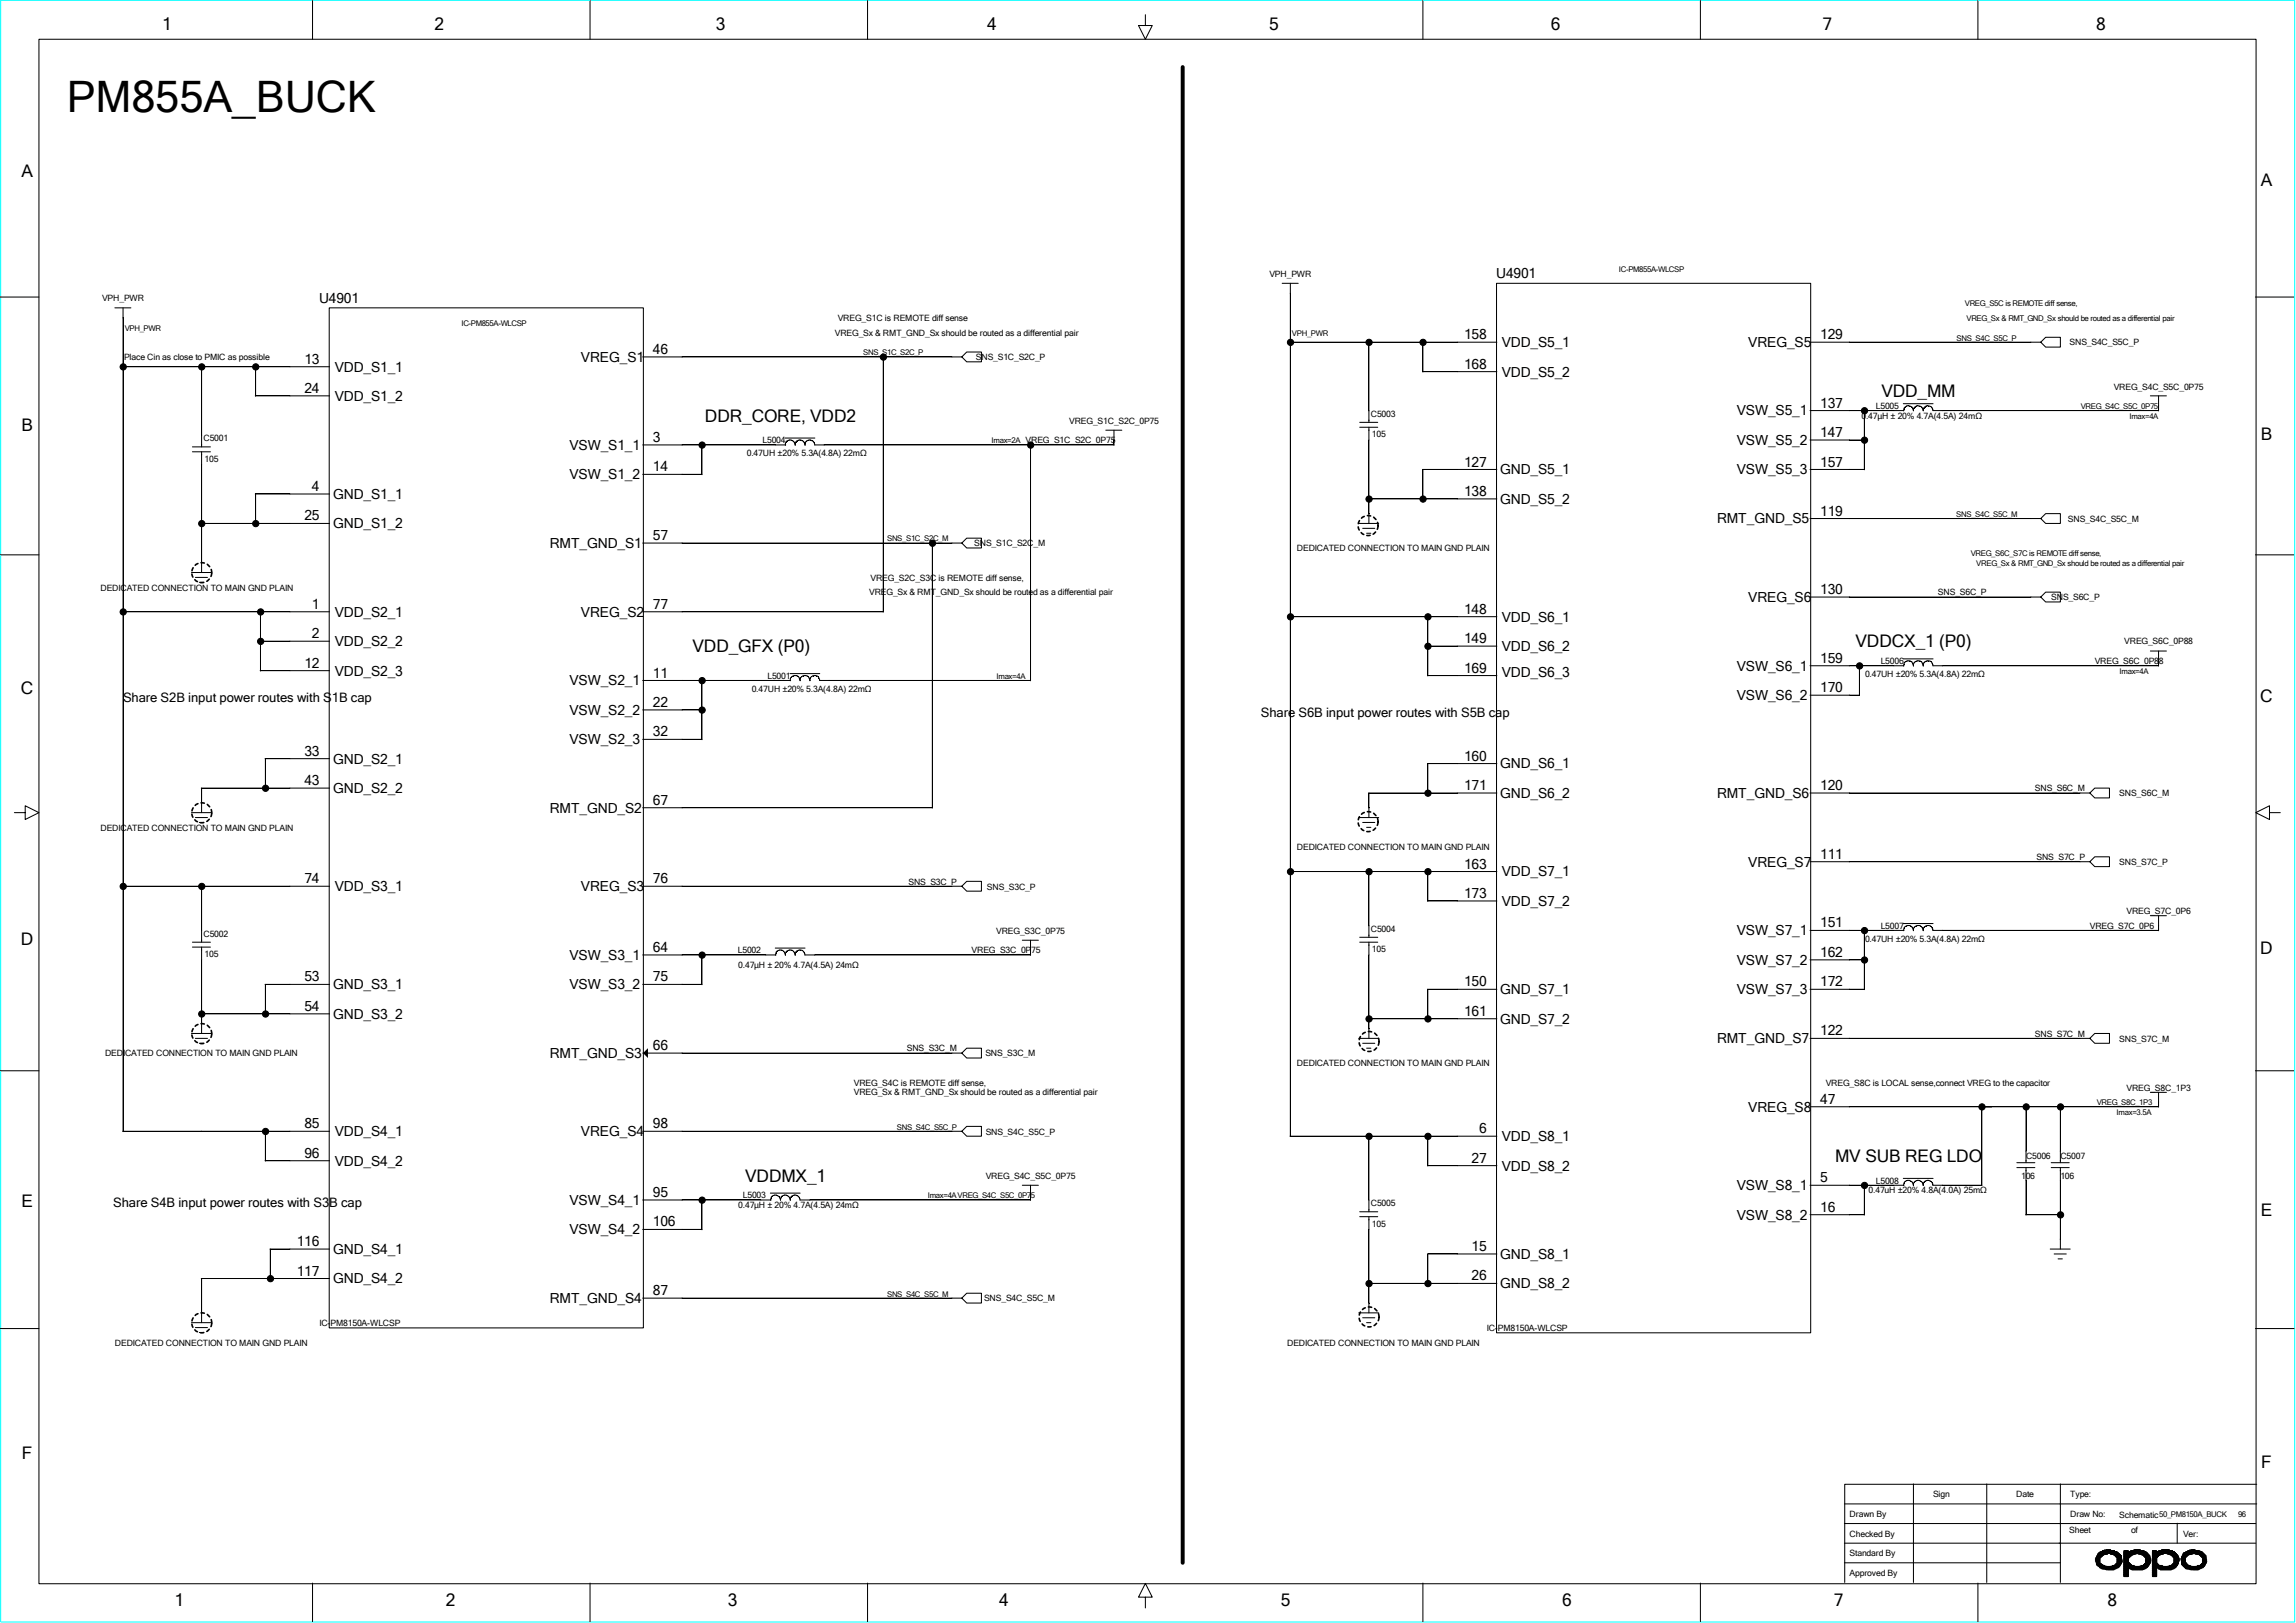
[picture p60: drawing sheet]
<svg xmlns="http://www.w3.org/2000/svg" width="297mm" height="210mm" viewBox="0 0 297 210" stroke-linecap="round" stroke-linejoin="round" font-family="sans-serif">
<defs><g id="words">
<text font-size="5.6" x="8.6" y="14.5">PM855A_BUCK</text>
<g font-size="2.2">
<text x="21" y="3.9">1</text>
<text x="56.2" y="3.9">2</text>
<text x="92.6" y="3.9">3</text>
<text x="127.7" y="3.9">4</text>
<text x="164.2" y="3.9">5</text>
<text x="200.6" y="3.9">6</text>
<text x="235.8" y="3.9">7</text>
<text x="271.1" y="3.9">8</text>
<text x="2.8" y="22.9">A</text>
<text x="292.5" y="24.1">A</text>
<text x="243.4" y="51.4">VDD_MM</text>
<text x="2.8" y="55.8">B</text>
<text x="91.2" y="54.6">DDR_CORE, VDD2</text>
<text x="292.5" y="57">B</text>
<text x="240" y="83.8">VDDCX_1 (P0)</text>
<text x="2.7" y="89.7">C</text>
<text x="89.6" y="84.4">VDD_GFX (P0)</text>
<text x="292.4" y="90.8">C</text>
<text x="2.7" y="122.3">D</text>
<text x="292.4" y="123.5">D</text>
<text x="96.4" y="152.9">VDDMX_1</text>
<text x="237.4" y="150.4">MV SUB REG LDO</text>
<text x="2.8" y="156.2">E</text>
<text x="292.5" y="157.4">E</text>
<text x="2.8" y="188.8">F</text>
<text x="292.5" y="189.9">F</text>
<text x="22.6" y="207.9">1</text>
<text x="57.7" y="207.9">2</text>
<text x="94.1" y="207.9">3</text>
<text x="129.2" y="207.9">4</text>
<text x="165.7" y="207.9">5</text>
<text x="202.1" y="207.9">6</text>
<text x="237.2" y="207.9">7</text>
<text x="272.6" y="207.9">8</text>
</g>
<g font-size="1.8">
<text x="41.3" y="39.2">U4901</text>
<text x="193.5" y="36">U4901</text>
<text x="39.4" y="47.1">13</text>
<text x="75.1" y="46.8">VREG_S1</text>
<text x="84.5" y="45.8">46</text>
<text x="189.4" y="47.7">168</text>
<text x="189.4" y="43.9">158</text>
<text x="194.3" y="44.9">VDD_S5_1</text>
<text x="226.1" y="44.9">VREG_S5</text>
<text x="235.5" y="43.9">129</text>
<text x="39.4" y="50.8">24</text>
<text x="43.3" y="48.1">VDD_S1_1</text>
<text x="43.3" y="51.9">VDD_S1_2</text>
<text x="194.3" y="48.7">VDD_S5_2</text>
<text x="224.7" y="53.8">VSW_S5_1</text>
<text x="235.5" y="52.7">137</text>
<text x="73.7" y="58.2">VSW_S1_1</text>
<text x="84.5" y="57.2">3</text>
<text x="224.7" y="57.6">VSW_S5_2</text>
<text x="235.5" y="56.6">147</text>
<text x="40.3" y="63.5">4</text>
<text x="43.1" y="64.6">GND_S1_1</text>
<text x="73.7" y="62">VSW_S1_2</text>
<text x="84.5" y="61">14</text>
<text x="189.4" y="64.2">138</text>
<text x="189.4" y="60.4">127</text>
<text x="194.1" y="61.4">GND_S5_1</text>
<text x="194.1" y="65.2">GND_S5_2</text>
<text x="224.7" y="61.4">VSW_S5_3</text>
<text x="235.5" y="60.4">157</text>
<text x="39.4" y="67.4">25</text>
<text x="43.1" y="68.4">GND_S1_2</text>
<text x="71.1" y="70.9">RMT_GND_S1</text>
<text x="84.5" y="69.9">57</text>
<text x="222.1" y="67.7">RMT_GND_S5</text>
<text x="235.5" y="66.7">119</text>
<text x="226.1" y="77.9">VREG_S6</text>
<text x="235.5" y="76.9">130</text>
<text x="40.3" y="82.6">2</text>
<text x="40.3" y="78.8">1</text>
<text x="43.3" y="79.8">VDD_S2_1</text>
<text x="43.3" y="83.6">VDD_S2_2</text>
<text x="75.1" y="79.8">VREG_S2</text>
<text x="84.5" y="78.8">77</text>
<text x="189.4" y="83.2">149</text>
<text x="189.4" y="79.4">148</text>
<text x="194.3" y="80.4">VDD_S6_1</text>
<text x="39.4" y="86.4">12</text>
<text x="43.3" y="87.4">VDD_S2_3</text>
<text x="73.7" y="88.7">VSW_S2_1</text>
<text x="84.5" y="87.7">11</text>
<text x="189.4" y="87">169</text>
<text x="194.3" y="84.2">VDD_S6_2</text>
<text x="194.3" y="87.5">VDD_S6_3</text>
<text x="224.7" y="86.8">VSW_S6_1</text>
<text x="235.5" y="89.6">170</text>
<text x="235.5" y="85.8">159</text>
<text x="73.7" y="92.5">VSW_S2_2</text>
<text x="84.5" y="95.3">32</text>
<text x="84.5" y="91.5">22</text>
<text x="224.7" y="90.6">VSW_S6_2</text>
<text x="39.4" y="101.6">43</text>
<text x="39.4" y="97.8">33</text>
<text x="43.1" y="98.8">GND_S2_1</text>
<text x="73.7" y="96.3">VSW_S2_3</text>
<text x="189.4" y="98.4">160</text>
<text x="194.1" y="99.4">GND_S6_1</text>
<text x="43.1" y="102.6">GND_S2_2</text>
<text x="71.1" y="105.2">RMT_GND_S2</text>
<text x="84.5" y="104.1">67</text>
<text x="189.4" y="102.2">171</text>
<text x="194.1" y="103.3">GND_S6_2</text>
<text x="222.1" y="103.3">RMT_GND_S6</text>
<text x="235.5" y="102.2">120</text>
<text x="189.4" y="112.4">163</text>
<text x="194.3" y="113.4">VDD_S7_1</text>
<text x="226.1" y="112.1">VREG_S7</text>
<text x="235.5" y="111.1">111</text>
<text x="39.4" y="114.3">74</text>
<text x="43.3" y="115.3">VDD_S3_1</text>
<text x="75.1" y="115.3">VREG_S3</text>
<text x="84.5" y="114.3">76</text>
<text x="189.4" y="116.2">173</text>
<text x="194.3" y="117.2">VDD_S7_2</text>
<text x="73.7" y="124.2">VSW_S3_1</text>
<text x="84.5" y="123.2">64</text>
<text x="224.7" y="121">VSW_S7_1</text>
<text x="224.7" y="124.8">VSW_S7_2</text>
<text x="235.5" y="123.8">162</text>
<text x="235.5" y="120">151</text>
<text x="39.4" y="130.8">54</text>
<text x="39.4" y="127">53</text>
<text x="43.1" y="128">GND_S3_1</text>
<text x="43.1" y="131.8">GND_S3_2</text>
<text x="73.7" y="128">VSW_S3_2</text>
<text x="84.5" y="127">75</text>
<text x="189.4" y="131.4">161</text>
<text x="189.4" y="127.6">150</text>
<text x="194.1" y="128.7">GND_S7_1</text>
<text x="224.7" y="128.7">VSW_S7_3</text>
<text x="235.5" y="127.6">172</text>
<text x="71.1" y="136.9">RMT_GND_S3</text>
<text x="84.5" y="135.9">66</text>
<text x="194.1" y="132.5">GND_S7_2</text>
<text x="222.1" y="135">RMT_GND_S7</text>
<text x="235.5" y="134">122</text>
<text x="226.1" y="143.8">VREG_S8</text>
<text x="235.5" y="142.8">47</text>
<text x="39.4" y="149.8">96</text>
<text x="39.4" y="146">85</text>
<text x="43.3" y="147">VDD_S4_1</text>
<text x="75.1" y="147">VREG_S4</text>
<text x="84.5" y="146">98</text>
<text x="191.3" y="146.6">6</text>
<text x="194.3" y="147.7">VDD_S8_1</text>
<text x="43.3" y="150.8">VDD_S4_2</text>
<text x="73.7" y="155.9">VSW_S4_1</text>
<text x="84.5" y="154.9">95</text>
<text x="190.4" y="150.5">27</text>
<text x="194.3" y="151.5">VDD_S8_2</text>
<text x="224.7" y="154">VSW_S8_1</text>
<text x="235.5" y="153">5</text>
<text x="38.4" y="161.2">116</text>
<text x="73.7" y="159.7">VSW_S4_2</text>
<text x="84.5" y="158.7">106</text>
<text x="190.4" y="161.9">15</text>
<text x="224.7" y="157.8">VSW_S8_2</text>
<text x="235.5" y="156.8">16</text>
<text x="38.4" y="165.1">117</text>
<text x="43.1" y="162.3">GND_S4_1</text>
<text x="43.1" y="166.1">GND_S4_2</text>
<text x="84.5" y="167.6">87</text>
<text x="190.4" y="165.7">26</text>
<text x="194.1" y="162.9">GND_S8_1</text>
<text x="194.1" y="166.7">GND_S8_2</text>
<text x="71.1" y="168.6">RMT_GND_S4</text>
</g>
<g font-size="1.7">
<text x="15.9" y="90.9">Share S2B input power routes with S1B cap</text>
<text x="163.1" y="92.8">Share S6B input power routes with S5B cap</text>
<text x="14.6" y="156.2">Share S4B input power routes with S3B cap</text>
</g>
<g font-size="1.1">
<text x="164.2" y="35.8">VPH_PWR</text>
<text x="13.2" y="39">VPH_PWR</text>
<text x="108.4" y="41.5">VREG_S1C is REMOTE diff sense</text>
<text x="16" y="46.6">Place Cin as close to PMIC as possible</text>
<text x="108" y="43.4">VREG_Sx &amp; RMT_GND_Sx should be routed as a differential pair</text>
<text x="126.2" y="46.6">SNS_S1C_S2C_P</text>
<text x="267.7" y="44.7">SNS_S4C_S5C_P</text>
<text x="177.3" y="53.9">C5003</text>
<text x="242.7" y="52.9">L5005</text>
<text x="273.4" y="50.4">VREG_S4C_S5C_0P75</text>
<text x="26.3" y="57.1">C5001</text>
<text x="26.5" y="59.8">105</text>
<text x="96.6" y="59">0.47UH ±20% 5.3A(4.8A) 22mΩ</text>
<text x="98.6" y="57.4">L5004</text>
<text x="138.3" y="54.8">VREG_S1C_S2C_0P75</text>
<text x="177.5" y="56.6">105</text>
<text x="240.8" y="54.2">0.47μH ± 20% 4.7A(4.5A) 24mΩ</text>
<text x="126" y="70.7">SNS_S1C_S2C_M</text>
<text x="167.8" y="71.3">DEDICATED CONNECTION TO MAIN GND PLAIN</text>
<text x="267.5" y="67.5">SNS_S4C_S5C_M</text>
<text x="13" y="76.4">DEDICATED CONNECTION TO MAIN GND PLAIN</text>
<text x="112.4" y="77">VREG_Sx &amp; RMT_GND_Sx should be routed as a differential pair</text>
<text x="112.6" y="75.1">VREG_S2C_S3C is REMOTE diff sense,</text>
<text x="250.7" y="77">SNS_S6C_P</text>
<text x="265.3" y="77.7">SNS_S6C_P</text>
<text x="274.8" y="83.4">VREG_S6C_0P88</text>
<text x="97.2" y="89.5">0.47UH ±20% 5.3A(4.8A) 22mΩ</text>
<text x="99.3" y="87.8">L5001</text>
<text x="241.3" y="87.6">0.47UH ±20% 5.3A(4.8A) 22mΩ</text>
<text x="243.3" y="85.9">L5006</text>
<text x="271" y="85.9">VREG_S6C_0P88</text>
<text x="13" y="107.5">DEDICATED CONNECTION TO MAIN GND PLAIN</text>
<text x="263.2" y="102.4">SNS_S6C_M</text>
<text x="274.2" y="103">SNS_S6C_M</text>
<text x="167.8" y="110">DEDICATED CONNECTION TO MAIN GND PLAIN</text>
<text x="263.4" y="111.3">SNS_S7C_P</text>
<text x="274.2" y="111.9">SNS_S7C_P</text>
<text x="117.5" y="114.5">SNS_S3C_P</text>
<text x="127.7" y="115.1">SNS_S3C_P</text>
<text x="275.1" y="118.3">VREG_S7C_0P6</text>
<text x="26.3" y="121.2">C5002</text>
<text x="26.5" y="123.9">105</text>
<text x="95.5" y="123.4">L5002</text>
<text x="95.5" y="125.3">0.47μH ± 20% 4.7A(4.5A) 24mΩ</text>
<text x="125.7" y="123.4">VREG_S3C_0P75</text>
<text x="128.9" y="120.8">VREG_S3C_0P75</text>
<text x="177.3" y="120.6">C5004</text>
<text x="177.5" y="123.2">105</text>
<text x="241.3" y="121.8">0.47UH ±20% 5.3A(4.8A) 22mΩ</text>
<text x="243.3" y="120.2">L5007</text>
<text x="270.3" y="120.2">VREG_S7C_0P6</text>
<text x="13.6" y="136.7">DEDICATED CONNECTION TO MAIN GND PLAIN</text>
<text x="117.3" y="136.1">SNS_S3C_M</text>
<text x="127.5" y="136.7">SNS_S3C_M</text>
<text x="167.8" y="138">DEDICATED CONNECTION TO MAIN GND PLAIN</text>
<text x="263.2" y="134.2">SNS_S7C_M</text>
<text x="274.2" y="134.8">SNS_S7C_M</text>
<text x="110.4" y="140.5">VREG_S4C is REMOTE diff sense,</text>
<text x="110.4" y="141.7">VREG_Sx &amp; RMT_GND_Sx should be routed as a differential pair</text>
<text x="236.2" y="140.5">VREG_S8C is LOCAL sense,connect VREG to the capacitor</text>
<text x="275.1" y="141.1">VREG_S8C_1P3</text>
<text x="127.5" y="146.8">SNS_S4C_S5C_P</text>
<text x="262.1" y="150">C5006</text>
<text x="266.5" y="150">C5007</text>
<text x="96.1" y="155.1">L5003</text>
<text x="127.5" y="152.5">VREG_S4C_S5C_0P75</text>
<text x="241.7" y="154.4">0.47uH ±20% 4.8A(4.0A) 25mΩ</text>
<text x="242.7" y="153.2">L5008</text>
<text x="261.5" y="152.5">106</text>
<text x="266.5" y="152.5">106</text>
<text x="95.5" y="156.3">0.47μH ± 20% 4.7A(4.5A) 24mΩ</text>
<text x="177.3" y="156.1">C5005</text>
<text x="177.5" y="158.7">105</text>
<text x="41.3" y="171.6">IC-PM8150A-WLCSP</text>
<text x="127.3" y="168.4">SNS_S4C_S5C_M</text>
<text x="192.3" y="172.2">IC-PM8150A-WLCSP</text>
<text x="14.9" y="174.1">DEDICATED CONNECTION TO MAIN GND PLAIN</text>
<text x="166.5" y="174.1">DEDICATED CONNECTION TO MAIN GND PLAIN</text>
<text x="239.3" y="196.3">Drawn By</text>
<text x="250.1" y="193.8">Sign</text>
<text x="260.8" y="193.8">Date</text>
<text x="267.8" y="196.3">Draw No:</text>
<text x="267.8" y="193.8">Type:</text>
<text x="274.2" y="196.4">Schematic50_PM8150A_BUCK</text>
<text x="239.3" y="198.8">Checked By</text>
<text x="239.3" y="201.4">Standard By</text>
<text x="239.3" y="203.9">Approved By</text>
<text x="267.7" y="198.3">Sheet</text>
<text x="275.7" y="198.3">of</text>
<text x="282.4" y="198.8">Ver:</text>
</g>
<g font-size="1">
<text x="209.4" y="35.2">IC-PM855A-WLCSP</text>
<text x="254.2" y="39.6">VREG_S5C is REMOTE diff sense,</text>
<text x="254.4" y="41.5">VREG_Sx &amp; RMT_GND_Sx should be routed as a differential pair</text>
<text x="16.1" y="42.8">VPH_PWR</text>
<text x="59.7" y="42.2">IC-PM855A-WLCSP</text>
<text x="111.7" y="46">SNS_S1C_S2C_P</text>
<text x="167.1" y="43.4">VPH_PWR</text>
<text x="253.1" y="44.1">SNS_S4C_S5C_P</text>
<text x="269.2" y="52.9">VREG_S4C_S5C_0P75</text>
<text x="128.3" y="57.4">Imax=2A VREG_S1C_S2C_0P75</text>
<text x="275.5" y="54.2">Imax=4A</text>
<text x="114.8" y="70.1">SNS_S1C_S2C_M</text>
<text x="253.1" y="66.9">SNS_S4C_S5C_M</text>
<text x="254.9" y="72">VREG_S6C_S7C is REMOTE diff sense,</text>
<text x="255.7" y="73.2">VREG_Sx &amp; RMT_GND_Sx should be routed as a differential pair</text>
<text x="128.9" y="87.8">Imax=4A</text>
<text x="274.2" y="87.2">Imax=4A</text>
<text x="271.2" y="143">VREG_S8C_1P3</text>
<text x="116" y="146.2">SNS_S4C_S5C_P</text>
<text x="273.8" y="144.3">Imax=3.5A</text>
<text x="120" y="155.1">Imax=4AVREG_S4C_S5C_0P75</text>
<text x="114.8" y="167.8">SNS_S4C_S5C_M</text>
<text x="289.5" y="196.3">96</text>
</g>
</g></defs>
<path d="M.1 0h296.7v209.9h-296.7z" fill="none" stroke="#0ff" stroke-width=".13"/>
<g fill="none" stroke="#000" stroke-width=".13">
<path d="M5 5.1h286.8v199.8h-286.8zM40.4 .1v5M76.3 .1v5M112.2 .1v5M148.2 1.9v1.4h.9l-.9 1.8-.9-1.8h.9M184.1 .1v5M220 .1v5M255.9 .1v5M0 38.4h5M14.9 39.8h2M15.9 39.8v106.6M42.6 39.8h40.6v132h-40.6z"/>
<path d="M165.9 36.7h2M166.9 36.7v110.4M193.6 36.7h40.6v135.8h-40.6zM291.8 38.4h5M15.9 47.5h26.7M24.9 58.5h2.3M24.9 57.8h2.3M26.1 47.5v10.3M26.1 58.5v15.6M33 51.2h9.6M33.1 47.5v3.8M83.1 46.2h41.4"/>
<path d="M83.1 57.6h18.5M90.8 57.6v3.8M101.6 56.7h3.8M102.1 56.9h.2a.74 .74 0 0 1 .6 .7M102.2 56.9a.58 .58 0 0 0-.6 .7M103.4 56.9h.2a.74 .74 0 0 1 .5 .7M103.4 56.9a.58 .58 0 0 0-.5 .7M104.6 56.9h.3a.74 .74 0 0 1 .5 .7M104.7 56.9a.58 .58 0 0 0-.6 .7M105.4 57.6h38.7M114.3 46.2v33M124.4 46.2l.7-.6h1.9v1.2h-1.9z"/>
<path d="M133.3 57.6v30.5M143 55.7h2.1M144.1 55.7v1.9M166.9 44.3h26.7M175.9 55.3h2.3M175.9 54.7h2.3M177.1 44.3v10.4M177.1 55.3v12.4M184 48.1h9.6M184.1 44.3v3.8M234.1 44.3h29.9M234.1 53.1h12.2"/>
<path d="M234.1 56.9h7.1M241.2 53.1v7.7M246.2 52.2h3.9M247.5 53.1a.64 .64 0 0 0-.6-.6 .64 .64 0 0 0-.6 .7M248.8 53.1a.64 .64 0 0 0-.7-.6 .64 .64 0 0 0-.6 .7M250 53.1h29.2M250.1 53.1a.64 .64 0 0 0-.7-.6 .64 .64 0 0 0-.6 .7M264.6 43.6h1.9v1.3h-1.9l-.6-.6zM278.2 51.2h2M279.2 51.2v2M0 71.8h5M15.9 79.2h26.7"/>
<path d="M24.8 74.1h2.5M25.3 74.7h1.5M25.8 75.4h.5M26 67.7h16.6M33 63.9h9.6M33.1 63.9v3.9M33.7 79.2v7.6M83.1 79.2h31.2M83.1 61.4h7.7M83.1 70.3h41.4M120.6 70.3v34.3M124.4 70.3l.7-.7h1.9v1.3h-1.9z"/>
<path d="M166.9 79.8h26.7M175.8 67.7h2.6M176.3 68.4h1.5M176.8 69h.5M177 64.6h16.6M184 60.7h9.6M184.1 60.7v3.9M184.7 79.8v7.7M234.1 60.7h7.1M234.1 67.1h29.9M234.1 77.3h29.9M264.6 66.5h1.9v1.2h-1.9l-.6-.6z"/>
<path d="M264.6 76.6h1.9v1.3h-1.9l-.6-.6zM291.8 71.8h5M33.7 83h8.9M33.7 86.8h8.9M34.3 98.2h8.3M34.3 98.2v3.8M83.1 88.1h19.2M83.1 91.9h7.7M83.1 95.7h7.7M90.8 88.1v7.6M102.2 87.2h3.8M102.7 87.4l.6 .1 .2 .6"/>
<path d="M102.8 87.4l-.2 .1a.54 .54 0 0 0-.4 .6M104 87.4l.6 .1 .2 .6M104.1 87.4l-.2 .1a.54 .54 0 0 0-.4 .6M105.3 87.4l.5 .1 .2 .6M105.3 87.4l-.1 .1a.54 .54 0 0 0-.4 .6M106 88.1h27.3M184.7 83.6h8.9M184.7 98.8h8.9M184.7 87.4h8.9M184.7 98.8v3.9M234.1 86.1h12.2M234.1 90h6.4"/>
<path d="M240.5 86.1v3.9M246.2 85.3h3.9M246.8 85.5l.5 .1 .2 .5M246.8 85.5l-.5 .3v.4M248 85.5l.6 .1 .2 .5M248.1 85.5a.58 .58 0 0 0-.6 .7M249.3 85.5l.6 .1 .2 .5M249.3 85.5a.58 .58 0 0 0-.5 .7M250 86.1h29.2M278.2 84.2h2M279.2 84.2v2M1.9 105.2h1.4v-.9l1.7 .9-1.7 .8v-.8"/>
<path d="M15.9 114.7h26.7M24.8 105.2h2.5M25.3 105.8h1.5M25.8 106.4h.5M26 102h16.6M26.1 102v3.2M26.1 114.7v7.2M83.1 114.7h41.4M83.1 104.5h37.5M124.4 114.7l.7-.7h1.9v1.3h-1.9zM166.9 112.8h26.7M175.8 105.8h2.6"/>
<path d="M176.3 106.4h1.5M176.8 107.1h.5M177 102.6h16.6M177.1 102.6v3.2M177.1 112.8v8.5M184.7 116.6h8.9M184.7 112.8v3.8M234.1 102.6h36.3M234.1 111.5h36.3M246.2 119.5h3.9M246.8 119.8a.66 .66 0 0 1 .7 .6M246.8 119.8l-.5 .2v.4"/>
<path d="M248 119.8a.66 .66 0 0 1 .8 .6M248.1 119.8a.58 .58 0 0 0-.6 .6M249.3 119.8a.66 .66 0 0 1 .8 .6M249.3 119.8a.58 .58 0 0 0-.5 .6M270.3 102.6l.7-.6h1.9v1.3h-1.9zM270.3 111.5l.7-.6h1.9v1.2h-1.9zM278.2 118.5h2M279.2 118.5v1.9M293.6 105.2v-.9l-1.8 .9 1.8 .8v-.8h1.4M0 138.6h5M24.8 133.7h2.5M24.9 122.6h2.3"/>
<path d="M24.9 121.9h2.3M25.3 134.4h1.5M25.8 135h.5M26 131.2h16.6M26.1 122.6v11.1M34.3 127.4h8.3M34.3 127.4v3.8M83.1 127.4h7.7M83.1 123.6h17.3M83.1 136.3h41.4M90.8 123.6v3.8M100.3 122.7h3.8"/>
<path d="M100.8 122.9a.66 .66 0 0 1 .8 .7M100.9 122.9l-.5 .3-.1 .4M102.1 122.9a.66 .66 0 0 1 .8 .7M102.2 122.9a.58 .58 0 0 0-.6 .7M103.4 122.9a.66 .66 0 0 1 .7 .7M103.4 122.9a.58 .58 0 0 0-.5 .7M104.1 123.6h29.2M124.4 136.3l.7-.7h1.9v1.3h-1.9zM132.2 121.7h2.1M133.3 121.7v1.9M175.8 134.4h2.6M175.9 121.9h2.3"/>
<path d="M175.9 121.3h2.3M176.3 135h1.5M176.8 135.6h.5M177 131.8h16.6M177.1 121.9v12.5M184.7 128h8.9M184.7 128v3.9M234.1 128h7.1M234.1 120.4h12.2M234.1 124.2h7.1M234.1 134.4h36.3M241.2 120.4v7.7"/>
<path d="M250 120.4h29.2M270.3 134.4l.7-.7h1.9v1.3h-1.9zM291.8 138.6h5M15.9 146.4h26.7M34.3 150.2h8.3M34.3 146.4v3.8M83.1 146.4h41.4M83.1 155.3h16.6M83.1 159.1h7.7M90.8 155.3v3.8M99.7 154.4h3.8M100.2 154.6h.2a.74 .74 0 0 1 .6 .7"/>
<path d="M100.2 154.6l-.4 .3-.1 .4M101.5 154.6h.2a.74 .74 0 0 1 .5 .7M101.5 154.6l-.5 .3v.4M102.7 154.6h.3a.74 .74 0 0 1 .5 .7M102.8 154.6a.58 .58 0 0 0-.6 .7M103.5 155.3h29.8M125.1 145.8h1.9v1.2h-1.9l-.7-.6zM132.2 153.4h2.1M133.3 153.4v1.9M166.9 147h26.7M175.9 157.4h2.3M175.9 156.8h2.3"/>
<path d="M177.1 147v9.8M177.1 157.4v12.5M184.7 150.8h8.9M184.7 147v3.9M234.1 143.2h45.1M234.1 153.4h12.2M234.1 157.2h7.1M241.2 153.4v3.8M246.2 152.5h3.9M246.8 152.7h.2a.74 .74 0 0 1 .5 .7M246.8 152.7l-.5 .3v.4M248 152.7h.2a.74 .74 0 0 1 .6 .7"/>
<path d="M248.1 152.7a.58 .58 0 0 0-.6 .7M249.3 152.7h.2a.74 .74 0 0 1 .6 .7M249.3 152.7a.58 .58 0 0 0-.5 .7M250 153.4h6.4M256.4 143.2v10.2M260.9 151.1h2.3M260.9 150.5h2.3M262 157.2h4.5M262.1 143.2v7.3M262.1 151.1v6.1M265.3 151.1h2.4M265.3 150.5h2.4"/>
<path d="M266.5 143.2v7.3M266.5 151.1v10.5M278.2 141.4h2M279.2 141.4v1.9M0 171.9h5M24.8 171.2h2.5M25.3 171.8h1.5M25.8 172.4h.5M26 165.4h16.6M26.1 165.4v5.8M34.9 161.6h7.7M35 161.6v3.9"/>
<path d="M83.1 168h41.4M125.1 167.3h1.9v1.3h-1.9l-.7-.6zM175.8 169.9h2.6M176.3 170.5h1.5M176.8 171.2h.5M177 166.1h16.6M184.7 162.3h8.9M184.7 162.3v3.8M265.2 161.6h2.6M265.7 162.3h1.6M266.2 162.9h.6M291.8 171.9h5"/>
<path d="M238.6 194.6h53.3M238.6 199.7h53.2M238.6 197.1h53.2M247.5 192v12.8M257 192v12.8M266.5 192v12.8M281.6 197.1v2.6M291.9 192.1h-53.3v12.7M40.4 204.9v4.9M76.3 204.9v4.9M112.2 204.9v4.9M148.2 206.7h.9l-.9-1.8-.9 1.8h.9v1.4"/>
<path d="M184.1 204.9v4.9M220 204.9v4.9M238.6 202.2h27.9M255.9 204.9v4.9M271.1 201.6h.6M271.1 201.7h.5M271.1 201.8h.5M271.1 202h.5M271.1 202.1h.5M271.2 202.2h.4M271.2 201.3h.8M271.2 202.4h.7"/>
<path d="M271.2 202.5h.8M271.2 201.5v1M271.2 201.4v.8M271.3 202.6h.8M271.4 201.2v1.4h.6v.4v-.6M271.4 201.2v1.3M271.4 201h2.5M271.5 201v1.6v-1.5v.1M271.5 202.2v.4h.7M271.5 201a2.22 2.22 0 0 1 2.9 .3l.1 .8a1.54 1.54 0 0 1-1.7 1l-.9-.1-.7-.5-.1-.8zM271.6 201.6l.5-.4 .7-.2 .7 .2 .4 .4v.6l-.4 .4-.7 .1-.7-.1-.5-.4zM271.6 200.9v1.8"/>
<path d="M271.6 200.8h2.2M271.7 200.8v.7M271.7 202.3v.6M271.9 202.5v.5h1.9M271.9 200.8v.7h-.7M272 200.7v.5M272 200.7h1.4M272.1 200.7v.5h-.8M272.1 202.6v.4M272.2 200.7v.4M272.2 202.6v.4M272.2 200.6h.8"/>
<path d="M272.4 200.7v.4M272.4 202.7v.4M272.5 203.1h1M272.5 200.5v.6M272.5 202.7v.4M272.6 200.5v.6h-1.3M272.6 202.7v.4M272.8 200.5v.5M272.8 202.7v.4M272.9 200.5v.5M272.9 202.7v.4M273 200.5v.6h1.2"/>
<path d="M273 202.7v.4M273.1 200.7v.4M273.1 202.7v.4M273.3 200.7v.4M273.3 202.6v.5M273.3 202.6h1M273.4 200.7v.4M273.4 202.6v.5M273.4 201.2h.9M273.5 202.6v.4v-.4M273.5 200.7v.5M273.6 201.3h.8"/>
<path d="M273.6 200.8v.5M273.6 202.4v.6h-1.5M273.7 201.5h.7M273.8 200.8v.7M273.8 202.3v.6M273.9 202.2h.5M273.9 201.6h.5M273.9 201.7h.5M273.9 201.8h.6M273.9 202h.6M273.9 202.1h.6M273.9 200.8v.8"/>
<path d="M273.9 202.2v.7M274 200.9v2h-2.4M274.2 201v1.7h-2.6M274.3 201.2v1.3h-.7M274.4 201.3v1.1h-.7M274.7 202.2h.7M274.7 201h3M274.7 201.2h1.2M274.7 201.6h.6M274.7 201.7h.6M274.7 201.8h.6M274.7 202h.6"/>
<path d="M274.7 202.1h.6M274.7 202.4h.8M274.7 202.5h1M274.7 202.6h1.1M274.7 203h.6M274.7 203.1h.6M274.7 200.8h2.9M274.7 200.7h.6M274.7 203.2h.6M274.7 203.4h.6M274.7 203.5h.6M274.7 203.6h.6"/>
<path d="M274.7 203.8h.6M274.7 203.9h.6M274.8 200.7h.5v.3v-.2l.9-.2h.6l.3 .1a1.21 1.21 0 0 1 1 .9 1.21 1.21 0 0 1-.4 1.3 2.25 2.25 0 0 1-1.4 .2 .83 .83 0 0 1-.9-.2h-.1v1.1h-.5zM274.8 200.7v3.3M274.9 200.7v3.3M275 200.7v3.3M275.2 200.7v3.3M275.3 200.7v3.3h-.6M275.3 201.6l.5-.4 .6-.2 .8 .2 .4 .4v.6l-.4 .4-.8 .1-.6-.1-.5-.4zM275.4 200.8v.8M275.4 202.2v.7M275.5 203h2.1"/>
<path d="M275.5 200.8v.7h-.8M275.5 202.3v.7M275.6 200.7h1.7M275.7 200.7v.6h-1M275.7 202.4v.6M275.8 200.7v.5M275.8 202.6v.5M275.9 200.7v.4M275.9 202.6v.5M276.1 200.5v.6M276.1 202.6v.5M276.1 200.6h.7"/>
<path d="M276.2 200.5v.6h-1.5M276.2 202.7v.4M276.3 200.5v.6M276.3 202.7v.4M276.4 200.5v.5M276.4 202.7v.4M276.6 200.5v.6M276.6 202.7v.4M276.6 201.1h1.2M276.7 200.5v.6M276.7 202.7v.4M276.8 200.5v.6"/>
<path d="M276.8 202.7v.4M276.9 200.7v.4M276.9 202.6v.5M277 201.2h1M277 202.6h.8M277.1 200.7v.4M277.1 202.6v.5M277.2 200.7v.5M277.2 202.6v.5h-1.4M277.3 201.3h.8M277.3 202.5h.7M277.3 200.7v.6"/>
<path d="M277.3 202.4v.6M277.4 201.5h.7M277.5 200.8v.7M277.5 202.3v.7M277.5 202.2h.7M277.5 201.6h.6M277.5 201.7h.7M277.5 201.8h.7M277.5 202.1h.7M277.6 200.8v.8M277.6 202.2v.7M277.7 200.9v2h-3"/>
<path d="M277.8 201v1.7h-3.1M278 201.2v1.4M278.1 201.3v1.1h-.7M278.2 201.8v.2h-.7M278.4 202.2h.6M278.4 201h3M278.4 201.2h1.1M278.4 201.6h.6M278.4 201.7h.6M278.4 201.8h.6M278.4 202h.6M278.4 202.1h.6"/>
<path d="M278.4 202.4h.7M278.4 202.5h.8M278.4 202.6h1.1M278.4 203h.6M278.4 203.1h.6M278.4 200.8h2.9M278.4 200.7h.6M278.4 203.2h.6M278.4 203.4h.6M278.4 203.5h.6M278.4 203.6h.6M278.4 203.8h.6"/>
<path d="M278.4 203.9h.6M278.5 200.7h.5v.3v-.2h.1a2.02 2.02 0 0 1 2.4 .3l.1 .2a.49 .49 0 0 1 .2 .8 1.18 1.18 0 0 1-1.6 1h-.2a.83 .83 0 0 1-.9-.2h-.1v1.1h-.5zM278.5 200.7v3.3M278.6 200.7v3.3M278.7 200.7v3.3M278.8 200.7v3.3M279 200.7v3.3h-.6M279.1 200.8v.7h-.7M279.1 202.3v.6M279.2 203h2.1M279.2 200.7v.6h-.8M279.2 202.4v.6"/>
<path d="M279.3 200.7h1.7M279.4 200.7v.5M279.4 202.6v.4M279.4 201.2l.7-.2 .8 .2 .4 .4v.6l-.4 .4-.8 .1-.7-.1-.4-.4v-.6zM279.5 200.7v.4M279.5 202.6v.5M279.6 200.5v.6M279.6 202.6v.5M279.7 200.5v.6h-1.3M279.7 202.6v.5M279.9 200.5v.6M279.9 202.7v.4"/>
<path d="M280 200.5v.5M280 202.7v.4M280.1 200.5v.5M280.1 202.7v.4M280.2 200.5v.5M280.2 202.7v.4M280.3 201.1h1.2M280.4 200.5v.6M280.4 202.7v.4M280.5 200.5v.6M280.5 202.7v.4M280.6 200.5v.6"/>
<path d="M280.6 202.6v.5M280.7 201.2h.9M280.8 200.7v.4M280.8 202.6v.5M280.8 202.6h.7M280.9 200.7v.5M280.9 202.6v.5h-1.5M281 201.3h.8M281 202.5h.6M281 200.7v.6M281 202.4v.6M281.1 201.5h.7"/>
<path d="M281.1 200.8v.7M281.1 202.3v.7M281.2 202.2h.6M281.2 201.6h.7M281.2 201.7h.7M281.2 201.8h.7M281.2 202h.7M281.2 202.1h.6M281.3 200.8v2.1M281.4 200.9v2h-3M281.5 201v1.7h-3.1M281.6 201.2v1.4"/>
<path d="M281.8 201.3v1.1h-.7M282.1 201.7h.6M282.2 201.8h.5M282.2 202h.5M282.2 202.2h.5M282.2 201.6h.5M282.2 202.4h.6M282.3 201.3v1.2h.7M282.3 202.1h.4M282.4 201.2h.8M282.4 202.6h.8M282.4 201v1.6"/>
<path d="M282.5 201h2.4M282.5 200.9v1.8M282.5 201a2.06 2.06 0 0 1 2.8 .3l.2 .8-.4 .6-.8 .4-1.5-.1-.5-.5-.1-.8zM282.6 202.9h2.4M282.7 200.9v2M282.7 200.8h2.1M282.8 200.8v.7h-.6M282.8 202.2v.8M282.9 200.8v.5h-.5M282.9 202.3v.7M283 200.7h1.3M283 201.2l.8-.2 .8 .2 .3 .4v.6l-.3 .4-.8 .1-.8-.1-.3-.4v-.6z"/>
<path d="M283 200.7v.5M283 202.4v.6M283.2 200.7v.4M283.2 202.6v.4M283.3 200.6h.6M283.3 200.7v.4M283.3 202.6v.5M283.4 200.7v.4M283.4 202.7v.4M283.5 200.5v.6h-1M283.5 202.7v.4M283.7 200.5v.6"/>
<path d="M283.7 202.7v.4M283.8 200.5v.5M283.8 202.7v.4M283.9 200.5v.6M283.9 202.7v.4M284 201.1h1.1M284.1 200.7v.4M284.1 202.7v.4M284.2 200.7v.4M284.2 202.7v.4M284.3 200.7v.4M284.3 202.6v.5"/>
<path d="M284.4 200.7v.4M284.4 202.6v.5h-1M284.5 201.2h.7M284.6 200.7v.5M284.6 202.6v.4h-1.9M284.6 201.3h.7M284.6 202.5h.6M284.7 200.8v.5M284.7 202.4v.6M284.8 201.5h.5M284.8 200.8v.7M284.8 202.3v.6"/>
<path d="M284.9 202.2h.4M284.9 201.6h.4M284.9 201.7h.4M284.9 201.8h.6M284.9 202h.6M284.9 202.1h.6M284.9 200.9v2M285.1 201v1.7h-2.6M285.2 201.2v1.4h-.9M285.3 201.3v1.1h-.5"/>
<circle cx="15.9" cy="47.5" r=".4"/>
<circle cx="26.1" cy="47.5" r=".4"/>
<circle cx="33.1" cy="47.5" r=".4"/>
<circle cx="90.8" cy="57.6" r=".4"/>
<circle cx="114.3" cy="46.2" r=".4"/>
<circle cx="133.3" cy="57.6" r=".4"/>
<circle cx="166.9" cy="44.3" r=".4"/>
<circle cx="177.1" cy="44.3" r=".4"/>
<circle cx="184.1" cy="44.3" r=".4"/>
<circle cx="241.2" cy="57" r=".4"/>
<circle cx="241.2" cy="53.1" r=".4"/>
<circle cx="15.9" cy="79.2" r=".4"/>
<circle cx="26.1" cy="67.8" r=".4"/>
<circle cx="33.1" cy="67.8" r=".4"/>
<circle cx="33.7" cy="79.2" r=".4"/>
<circle cx="120.6" cy="70.3" r=".4"/>
<circle cx="166.9" cy="79.8" r=".4"/>
<circle cx="177.1" cy="64.6" r=".4"/>
<circle cx="184.1" cy="64.6" r=".4"/>
<circle cx="184.7" cy="79.8" r=".4"/>
<circle cx="33.7" cy="83" r=".4"/>
<circle cx="90.8" cy="88.1" r=".4"/>
<circle cx="90.8" cy="91.9" r=".4"/>
<circle cx="184.7" cy="83.6" r=".4"/>
<circle cx="240.6" cy="86.2" r=".4"/>
<circle cx="15.9" cy="114.7" r=".4"/>
<circle cx="26.1" cy="114.7" r=".4"/>
<circle cx="34.4" cy="102" r=".4"/>
<circle cx="166.9" cy="112.8" r=".4"/>
<circle cx="177.1" cy="112.8" r=".4"/>
<circle cx="184.7" cy="102.6" r=".4"/>
<circle cx="184.7" cy="112.8" r=".4"/>
<circle cx="26.1" cy="131.2" r=".4"/>
<circle cx="34.4" cy="131.2" r=".4"/>
<circle cx="90.8" cy="123.6" r=".4"/>
<circle cx="177.1" cy="131.8" r=".4"/>
<circle cx="184.7" cy="131.8" r=".4"/>
<circle cx="241.2" cy="120.4" r=".4"/>
<circle cx="241.2" cy="124.2" r=".4"/>
<circle cx="34.4" cy="146.4" r=".4"/>
<circle cx="90.8" cy="155.3" r=".4"/>
<circle cx="177.1" cy="147" r=".4"/>
<circle cx="184.7" cy="147" r=".4"/>
<circle cx="241.2" cy="153.4" r=".4"/>
<circle cx="256.4" cy="143.2" r=".4"/>
<circle cx="262.1" cy="143.2" r=".4"/>
<circle cx="266.6" cy="157.2" r=".4"/>
<circle cx="266.6" cy="143.2" r=".4"/>
<circle cx="35" cy="165.5" r=".4"/>
<circle cx="177.1" cy="166.1" r=".4"/>
<circle cx="184.7" cy="166.1" r=".4"/>
</g>
<g fill="#000">
<path d="M83.2 136.3l.6-.7v1.3z"/>
<path d="M144.1 56.9v.7z" fill-rule="evenodd"/>
<path d="M239.3 53.1h1.9z" fill-rule="evenodd"/>
<path d="M239.3 56.9h1.9z" fill-rule="evenodd"/>
<path d="M279.2 52.5v.6z" fill-rule="evenodd"/>
<path d="M177.1 64.6v1.9z" fill-rule="evenodd"/>
<path d="M239.3 60.7h1.9z" fill-rule="evenodd"/>
<path d="M239.3 86.1h1.2z" fill-rule="evenodd"/>
<path d="M239.3 90h1.2z" fill-rule="evenodd"/>
<path d="M279.2 85.5v.6z" fill-rule="evenodd"/>
<path d="M26.1 102v1.9z" fill-rule="evenodd"/>
<path d="M177.1 102.6v1.9z" fill-rule="evenodd"/>
<path d="M279.2 119.8v.6z" fill-rule="evenodd"/>
<path d="M26.1 131.2v1.3z" fill-rule="evenodd"/>
<path d="M133.3 122.9v.7z" fill-rule="evenodd"/>
<path d="M177.1 131.8v1.3z" fill-rule="evenodd"/>
<path d="M239.3 120.4h1.9z" fill-rule="evenodd"/>
<path d="M239.3 124.2h1.9z" fill-rule="evenodd"/>
<path d="M239.3 128h1.9z" fill-rule="evenodd"/>
<path d="M133.3 154.6v.7z" fill-rule="evenodd"/>
<path d="M239.3 153.4h1.9z" fill-rule="evenodd"/>
<path d="M239.3 157.2h1.9z" fill-rule="evenodd"/>
<path d="M256.4 143.2h1.2z" fill-rule="evenodd"/>
<path d="M279.2 142.6v.6z" fill-rule="evenodd"/>
<circle cx="15.9" cy="47.5" r=".41"/>
<circle cx="26.1" cy="47.5" r=".41"/>
<circle cx="33.1" cy="47.5" r=".41"/>
<circle cx="90.8" cy="57.6" r=".41"/>
<circle cx="114.3" cy="46.2" r=".41"/>
<circle cx="133.3" cy="57.6" r=".41"/>
<circle cx="166.9" cy="44.3" r=".41"/>
<circle cx="177.1" cy="44.3" r=".41"/>
<circle cx="184.1" cy="44.3" r=".41"/>
<circle cx="241.2" cy="57" r=".41"/>
<circle cx="241.2" cy="53.1" r=".41"/>
<circle cx="15.9" cy="79.2" r=".41"/>
<circle cx="26.1" cy="67.8" r=".41"/>
<circle cx="33.1" cy="67.8" r=".41"/>
<circle cx="33.7" cy="79.2" r=".41"/>
<circle cx="120.6" cy="70.3" r=".41"/>
<circle cx="166.9" cy="79.8" r=".41"/>
<circle cx="177.1" cy="64.6" r=".41"/>
<circle cx="184.1" cy="64.6" r=".41"/>
<circle cx="184.7" cy="79.8" r=".41"/>
<circle cx="33.7" cy="83" r=".41"/>
<circle cx="90.8" cy="88.1" r=".41"/>
<circle cx="90.8" cy="91.9" r=".41"/>
<circle cx="184.7" cy="83.6" r=".41"/>
<circle cx="240.6" cy="86.2" r=".41"/>
<circle cx="15.9" cy="114.7" r=".41"/>
<circle cx="26.1" cy="114.7" r=".41"/>
<circle cx="34.4" cy="102" r=".41"/>
<circle cx="166.9" cy="112.8" r=".41"/>
<circle cx="177.1" cy="112.8" r=".41"/>
<circle cx="184.7" cy="102.6" r=".41"/>
<circle cx="184.7" cy="112.8" r=".41"/>
<circle cx="26.1" cy="131.2" r=".41"/>
<circle cx="34.4" cy="131.2" r=".41"/>
<circle cx="90.8" cy="123.6" r=".41"/>
<circle cx="177.1" cy="131.8" r=".41"/>
<circle cx="184.7" cy="131.8" r=".41"/>
<circle cx="241.2" cy="120.4" r=".41"/>
<circle cx="241.2" cy="124.2" r=".41"/>
<circle cx="34.4" cy="146.4" r=".41"/>
<circle cx="90.8" cy="155.3" r=".41"/>
<circle cx="177.1" cy="147" r=".41"/>
<circle cx="184.7" cy="147" r=".41"/>
<circle cx="241.2" cy="153.4" r=".41"/>
<circle cx="256.4" cy="143.2" r=".41"/>
<circle cx="262.1" cy="143.2" r=".41"/>
<circle cx="266.6" cy="143.2" r=".41"/>
<circle cx="266.6" cy="157.2" r=".41"/>
<circle cx="35" cy="165.5" r=".41"/>
<circle cx="177.1" cy="166.1" r=".41"/>
<circle cx="184.7" cy="166.1" r=".41"/>
</g>
<path d="M153 8.7v193.5" fill="none" stroke="#000" stroke-width=".51"/>
<g fill="none" stroke="#000" stroke-width=".21" stroke-dasharray=".4">
<circle cx="26.1" cy="74.1" r="1.29"/>
<circle cx="177" cy="68" r="1.29"/>
<circle cx="26.1" cy="105.2" r="1.29"/>
<circle cx="177" cy="106.3" r="1.29"/>
<circle cx="26.1" cy="133.8" r="1.29"/>
<circle cx="177.1" cy="134.8" r="1.29"/>
<circle cx="26.1" cy="171.2" r="1.29"/>
<circle cx="177.1" cy="170.4" r="1.29"/>
</g>
<use href="#words"/>
</svg>
